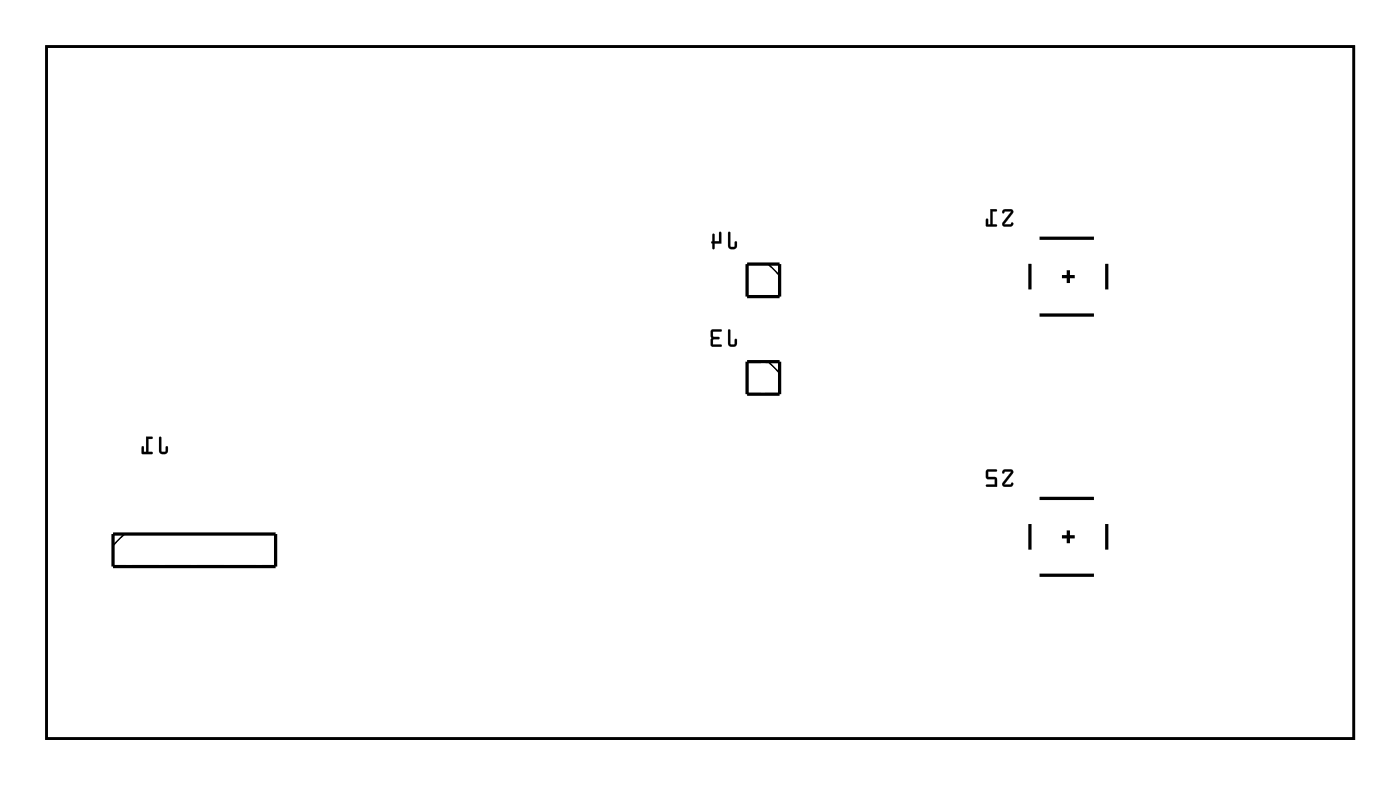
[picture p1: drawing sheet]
<svg xmlns="http://www.w3.org/2000/svg" width="109mm" height="61mm" viewBox="0 0 109 61" stroke-linecap="round" stroke-linejoin="round" font-family="sans-serif">
<path d="M3.6 3.6h102.2v54.1h-102.2z" fill="none" stroke="#000" stroke-width=".2"/>
<g fill="#000">
<path d="M56.9 18.1v1.1a.36 .36 0 0 0 .3 .3 .36 .36 0 0 0 .4-.3v-.3l-.1-.1-.1 .1v.4l-.3-.1-.1-1zM55.7 18.3l-.1 .5v.1l.1 .6 .1-.1v-.4h.5v-.8v-.1l-.1 .1v.6h-.4v-.5z"/>
<path d="M56.9 18.1v1.1a.37 .37 0 0 0 .3 .3 .37 .37 0 0 0 .4-.3v-.3a.1 .1 0 0 0-.1-.1 .1 .1 0 0 0-.1 .1v.4h-.3v-1.1zM56.9 18.1l.1 .1v1l.4 .1 .1-.4h.1v.3a.35 .35 0 0 1-.4 .3 .35 .35 0 0 1-.3-.3zM55.7 18.3l-.1 .5a.09 .09 0 0 0-.1 .1 .09 .09 0 0 0 .1 .1v.4a.1 .1 0 0 0 .1 .1 .1 .1 0 0 0 .1-.1v-.4h.6v-.8a.1 .1 0 0 0-.1-.1 .1 .1 0 0 0-.1 .1v.6h-.4v-.5zM55.7 18.3h.1v.6h.4v-.7l.1-.1v.1v.8h-.5v.4l-.1 .1-.1-.6h.1z"/>
<path d="M78.4 16.4l-.1 .2v.1l.2-.2h.5l-.7 .9v.2l.2 .1h.5l.1-.1v-.2l-.2 .1h-.4l.6-.8v-.2l-.1-.2zM77.4 16.3v1.2h-.2v-.4h-.1l-.1 .5 .8 .1v-.2h-.3v-1h.3l.1-.1z"/>
<path d="M78.3 16.4v.2a.13 .13 0 0 0 .1 0 .13 .13 0 0 0 .1-.1h.5l-.7 .9a.21 .21 0 0 0 0 .2 .21 .21 0 0 0 .2 .1h.5l.2-.2a.13 .13 0 0 0-.2-.1 .13 .13 0 0 0-.1 .1h-.4l.6-.8a.21 .21 0 0 0-.1-.4zM78.4 16.4l.6-.1a.21 .21 0 0 1 .1 .4l-.6 .8h.4l.2-.1v.2l-.7 .1-.1-.3 .7-.9h-.5l-.2 .1zM77.4 16.3v1.2h-.2v-.3a.1 .1 0 0 0-.1-.1 .1 .1 0 0 0-.1 .1v.5h.8a.1 .1 0 0 0 .1-.1 .1 .1 0 0 0-.1-.1h-.3v-1h.3a.1 .1 0 0 0 .1-.1 .1 .1 0 0 0-.1-.1zM77.4 16.3l.5 .1-.1 .1h-.3v1h.3v.2l-.8-.1 .1-.5h.1v.4h.2z"/>
<path d="M3.6 3.6v54.1h102.2v-54.1zM3.6 3.6h102.2v54.1h-102.2z"/>
<path d="M12.4 34.1v1.1a.36 .36 0 0 0 .4 .3 .36 .36 0 0 0 .3-.3v-.3l-.1-.1-.1 .1v.4l-.3-.1v-1zM11.4 34.1v1.2h-.2v-.4h-.1v.5l.8 .1v-.2h-.3v-1h.3v-.1z"/>
<path d="M12.4 34.1v1.1a.37 .37 0 0 0 .4 .3 .37 .37 0 0 0 .3-.3v-.3a.1 .1 0 0 0-.1-.1 .1 .1 0 0 0-.1 .1v.4h-.3v-1.1zM12.5 34.1l.1 .1v1l.3 .1 .1-.4h.1v.3a.35 .35 0 0 1-.3 .3 .35 .35 0 0 1-.4-.3zM11.4 34.1v1.2h-.2l.1-.4a.1 .1 0 0 0-.1-.1 .1 .1 0 0 0-.1 .1v.5l.7 .1a.1 .1 0 0 0 .1-.1 .1 .1 0 0 0-.1-.1h-.2v-1h.2a.1 .1 0 0 0 .1-.1 .1 .1 0 0 0-.1-.1zM11.4 34.1l.5 .1v.1h-.3v1h.3v.2l-.8-.1v-.5h.1v.4h.2z"/>
<path d="M56.9 25.7v1.1a.36 .36 0 0 0 .3 .3 .36 .36 0 0 0 .4-.3v-.3h-.1h-.1v.4h-.3l-.1-1.1zM55.6 25.8l-.1 1.2 .2 .1h.6v-.2h-.6v-.4h.5v-.1v-.1h-.5v-.4h.6l.1-.1z"/>
<path d="M56.9 25.7v1.1a.37 .37 0 0 0 .3 .3 .37 .37 0 0 0 .4-.3v-.2a.1 .1 0 0 0-.1-.1 .1 .1 0 0 0-.1 .1v.3h-.3v-1.1zM56.9 25.8h.1v1.1h.4l.1-.4h.1v.3a.35 .35 0 0 1-.4 .3 .35 .35 0 0 1-.3-.3zM55.6 25.8l-.1 1.2 .2 .1h.6a.1 .1 0 0 0 .1-.1 .1 .1 0 0 0-.1-.1h-.6v-.4h.4a.1 .1 0 0 0 .1-.1 .1 .1 0 0 0-.1-.1h-.4v-.4h.6a.1 .1 0 0 0 .1-.1 .1 .1 0 0 0-.1-.1zM55.6 25.8h.8l-.1 .1h-.6v.4h.5v.1v.1h-.5v.4h.6v.2h-.6l-.2-.1z"/>
<path d="M78.4 36.7l-.1 .2v.1l.2-.2 .5 .1-.7 .8v.2l.2 .1h.5l.1-.1v-.2l-.2 .1h-.4l.6-.8v-.2l-.1-.1zM77.1 36.7l-.1 .6 .2 .1h.5v.4h-.6l-.1 .2h.9l-.1-.7-.6-.1v-.4h.6l.1-.1z"/>
<path d="M78.3 36.7v.2a.13 .13 0 0 0 .1 .1 .13 .13 0 0 0 .1-.2l.5 .1-.7 .8a.21 .21 0 0 0 0 .2 .21 .21 0 0 0 .2 .1h.5l.2-.2a.13 .13 0 0 0-.2-.1 .13 .13 0 0 0-.1 .1h-.4l.6-.8a.21 .21 0 0 0-.1-.4zM78.4 36.7h.6a.2 .2 0 0 1 .1 .3l-.6 .8 .4 .1 .2-.2v.2l-.7 .1-.1-.2 .7-1h-.5l-.2 .2zM77.1 36.7v.7h.6v.4h-.6a.1 .1 0 0 0-.1 .1 .1 .1 0 0 0 .1 .1h.8l-.1-.7-.6-.1v-.4h.6a.1 .1 0 0 0 .1-.1 .1 .1 0 0 0-.1-.1zM77.1 36.7h.8l-.1 .1h-.6v.5h.6l.1 .7h-.9l.1-.1h.6v-.5h-.5l-.2-.1z"/>
</g>
<g fill="none" stroke="#000" stroke-width=".25">
<path d="M81.2 18.6h4.3M58.4 20.6h2.5v2.6h-2.5zM58.4 28.2h2.5v2.6h-2.5zM80.5 20.6v2M81.2 38.9h4.3M81.2 24.6h4.3M83 21.6h1M83.5 21.1v1M86.5 20.6v2M8.8 41.7h12.7v2.5h-12.7zM80.5 40.9v2M81.2 44.9h4.3"/>
<path d="M83 41.9h1M83.5 41.4v1M86.5 40.9v2"/>
</g>
<path d="M60 20.6l.9 .9M60 28.2l.9 .9M9.7 41.7l-.9 .9" fill="none" stroke="#000" stroke-width=".13"/>
<circle cx="80.2" cy="54.9" r=".66" fill="#fff"/>
<circle cx="80.2" cy="54.9" r=".66" fill="none" stroke="#fff" stroke-width=".62" stroke-linecap="butt"/>
<circle cx="82.7" cy="54.9" r=".66" fill="#fff"/>
<circle cx="82.7" cy="54.9" r=".66" fill="none" stroke="#fff" stroke-width=".62" stroke-linecap="butt"/>
<circle cx="85.3" cy="54.9" r=".66" fill="#fff"/>
<circle cx="85.3" cy="54.9" r=".66" fill="none" stroke="#fff" stroke-width=".62" stroke-linecap="butt"/>
<circle cx="87.8" cy="54.9" r=".66" fill="#fff"/>
<circle cx="87.8" cy="54.9" r=".66" fill="none" stroke="#fff" stroke-width=".62" stroke-linecap="butt"/>
<circle cx="45.7" cy="6.7" r=".66" fill="#fff"/>
<circle cx="45.7" cy="6.7" r=".66" fill="none" stroke="#fff" stroke-width=".62" stroke-linecap="butt"/>
<circle cx="90.4" cy="54.9" r=".66" fill="#fff"/>
<circle cx="90.4" cy="54.9" r=".66" fill="none" stroke="#fff" stroke-width=".62" stroke-linecap="butt"/>
<circle cx="92.9" cy="54.9" r=".66" fill="#fff"/>
<circle cx="92.9" cy="54.9" r=".66" fill="none" stroke="#fff" stroke-width=".62" stroke-linecap="butt"/>
<circle cx="95.4" cy="54.9" r=".66" fill="#fff"/>
<circle cx="95.4" cy="54.9" r=".66" fill="none" stroke="#fff" stroke-width=".62" stroke-linecap="butt"/>
<circle cx="100.5" cy="29.5" r=".66" fill="#fff"/>
<circle cx="100.5" cy="29.5" r=".66" fill="none" stroke="#fff" stroke-width=".62" stroke-linecap="butt"/>
<circle cx="54.8" cy="54.9" r=".66" fill="#fff"/>
<circle cx="54.8" cy="54.9" r=".66" fill="none" stroke="#fff" stroke-width=".62" stroke-linecap="butt"/>
<circle cx="57.3" cy="54.9" r=".66" fill="#fff"/>
<circle cx="57.3" cy="54.9" r=".66" fill="none" stroke="#fff" stroke-width=".62" stroke-linecap="butt"/>
<circle cx="39.6" cy="54.9" r=".66" fill="#fff"/>
<circle cx="39.6" cy="54.9" r=".66" fill="none" stroke="#fff" stroke-width=".62" stroke-linecap="butt"/>
<circle cx="59.9" cy="54.9" r=".66" fill="#fff"/>
<circle cx="59.9" cy="54.9" r=".66" fill="none" stroke="#fff" stroke-width=".62" stroke-linecap="butt"/>
<circle cx="62.4" cy="54.9" r=".66" fill="#fff"/>
<circle cx="62.4" cy="54.9" r=".66" fill="none" stroke="#fff" stroke-width=".62" stroke-linecap="butt"/>
<circle cx="65" cy="54.9" r=".66" fill="#fff"/>
<circle cx="65" cy="54.9" r=".66" fill="none" stroke="#fff" stroke-width=".62" stroke-linecap="butt"/>
<circle cx="67.5" cy="54.9" r=".66" fill="#fff"/>
<circle cx="67.5" cy="54.9" r=".66" fill="none" stroke="#fff" stroke-width=".62" stroke-linecap="butt"/>
<circle cx="70" cy="54.9" r=".66" fill="#fff"/>
<circle cx="70" cy="54.9" r=".66" fill="none" stroke="#fff" stroke-width=".62" stroke-linecap="butt"/>
<circle cx="100.5" cy="9.2" r=".66" fill="#fff"/>
<circle cx="100.5" cy="9.2" r=".66" fill="none" stroke="#fff" stroke-width=".62" stroke-linecap="butt"/>
<circle cx="72.6" cy="54.9" r=".66" fill="#fff"/>
<circle cx="72.6" cy="54.9" r=".66" fill="none" stroke="#fff" stroke-width=".62" stroke-linecap="butt"/>
<circle cx="100.5" cy="49.8" r=".66" fill="#fff"/>
<circle cx="100.5" cy="49.8" r=".66" fill="none" stroke="#fff" stroke-width=".62" stroke-linecap="butt"/>
<circle cx="59.9" cy="6.7" r=".66" fill="#fff"/>
<circle cx="59.9" cy="6.7" r=".66" fill="none" stroke="#fff" stroke-width=".62" stroke-linecap="butt"/>
<circle cx="100.5" cy="19.4" r=".66" fill="#fff"/>
<circle cx="100.5" cy="19.4" r=".66" fill="none" stroke="#fff" stroke-width=".62" stroke-linecap="butt"/>
<circle cx="100.5" cy="39.7" r=".66" fill="#fff"/>
<circle cx="100.5" cy="39.7" r=".66" fill="none" stroke="#fff" stroke-width=".62" stroke-linecap="butt"/>
<circle cx="35.5" cy="6.7" r=".66" fill="#fff"/>
<circle cx="35.5" cy="6.7" r=".66" fill="none" stroke="#fff" stroke-width=".62" stroke-linecap="butt"/>
<circle cx="49.7" cy="54.9" r=".66" fill="#fff"/>
<circle cx="49.7" cy="54.9" r=".66" fill="none" stroke="#fff" stroke-width=".62" stroke-linecap="butt"/>
<circle cx="49.7" cy="6.7" r=".66" fill="#fff"/>
<circle cx="49.7" cy="6.7" r=".66" fill="none" stroke="#fff" stroke-width=".62" stroke-linecap="butt"/>
<circle cx="100.5" cy="14.3" r=".66" fill="#fff"/>
<circle cx="100.5" cy="14.3" r=".66" fill="none" stroke="#fff" stroke-width=".62" stroke-linecap="butt"/>
<circle cx="100.5" cy="24.4" r=".66" fill="#fff"/>
<circle cx="100.5" cy="24.4" r=".66" fill="none" stroke="#fff" stroke-width=".62" stroke-linecap="butt"/>
<circle cx="100.5" cy="34.6" r=".66" fill="#fff"/>
<circle cx="100.5" cy="34.6" r=".66" fill="none" stroke="#fff" stroke-width=".62" stroke-linecap="butt"/>
<circle cx="100.5" cy="44.8" r=".66" fill="#fff"/>
<circle cx="100.5" cy="44.8" r=".66" fill="none" stroke="#fff" stroke-width=".62" stroke-linecap="butt"/>
<circle cx="90.4" cy="6.7" r=".66" fill="#fff"/>
<circle cx="90.4" cy="6.7" r=".66" fill="none" stroke="#fff" stroke-width=".62" stroke-linecap="butt"/>
<circle cx="87.8" cy="6.7" r=".66" fill="#fff"/>
<circle cx="87.8" cy="6.7" r=".66" fill="none" stroke="#fff" stroke-width=".62" stroke-linecap="butt"/>
<circle cx="85.3" cy="6.7" r=".66" fill="#fff"/>
<circle cx="85.3" cy="6.7" r=".66" fill="none" stroke="#fff" stroke-width=".62" stroke-linecap="butt"/>
<circle cx="30.4" cy="6.7" r=".66" fill="#fff"/>
<circle cx="30.4" cy="6.7" r=".66" fill="none" stroke="#fff" stroke-width=".62" stroke-linecap="butt"/>
<circle cx="82.7" cy="6.7" r=".66" fill="#fff"/>
<circle cx="82.7" cy="6.7" r=".66" fill="none" stroke="#fff" stroke-width=".62" stroke-linecap="butt"/>
<circle cx="40.6" cy="6.7" r=".66" fill="#fff"/>
<circle cx="40.6" cy="6.7" r=".66" fill="none" stroke="#fff" stroke-width=".62" stroke-linecap="butt"/>
<circle cx="80.2" cy="6.7" r=".66" fill="#fff"/>
<circle cx="80.2" cy="6.7" r=".66" fill="none" stroke="#fff" stroke-width=".62" stroke-linecap="butt"/>
<circle cx="77.7" cy="6.7" r=".66" fill="#fff"/>
<circle cx="77.7" cy="6.7" r=".66" fill="none" stroke="#fff" stroke-width=".62" stroke-linecap="butt"/>
<circle cx="75.1" cy="6.7" r=".66" fill="#fff"/>
<circle cx="75.1" cy="6.7" r=".66" fill="none" stroke="#fff" stroke-width=".62" stroke-linecap="butt"/>
<circle cx="72.6" cy="6.7" r=".66" fill="#fff"/>
<circle cx="72.6" cy="6.7" r=".66" fill="none" stroke="#fff" stroke-width=".62" stroke-linecap="butt"/>
<circle cx="34.5" cy="54.9" r=".66" fill="#fff"/>
<circle cx="34.5" cy="54.9" r=".66" fill="none" stroke="#fff" stroke-width=".62" stroke-linecap="butt"/>
<circle cx="44.6" cy="54.9" r=".66" fill="#fff"/>
<circle cx="44.6" cy="54.9" r=".66" fill="none" stroke="#fff" stroke-width=".62" stroke-linecap="butt"/>
<circle cx="65" cy="6.7" r=".66" fill="#fff"/>
<circle cx="65" cy="6.7" r=".66" fill="none" stroke="#fff" stroke-width=".62" stroke-linecap="butt"/>
<circle cx="54.8" cy="6.7" r=".66" fill="#fff"/>
<circle cx="54.8" cy="6.7" r=".66" fill="none" stroke="#fff" stroke-width=".62" stroke-linecap="butt"/>
<circle cx="100.5" cy="6.7" r=".66" fill="#fff"/>
<circle cx="100.5" cy="6.7" r=".66" fill="none" stroke="#fff" stroke-width=".62" stroke-linecap="butt"/>
<circle cx="100.5" cy="11.7" r=".66" fill="#fff"/>
<circle cx="100.5" cy="11.7" r=".66" fill="none" stroke="#fff" stroke-width=".62" stroke-linecap="butt"/>
<circle cx="100.5" cy="16.8" r=".66" fill="#fff"/>
<circle cx="100.5" cy="16.8" r=".66" fill="none" stroke="#fff" stroke-width=".62" stroke-linecap="butt"/>
<circle cx="100.5" cy="21.9" r=".66" fill="#fff"/>
<circle cx="100.5" cy="21.9" r=".66" fill="none" stroke="#fff" stroke-width=".62" stroke-linecap="butt"/>
<circle cx="100.5" cy="27" r=".66" fill="#fff"/>
<circle cx="100.5" cy="27" r=".66" fill="none" stroke="#fff" stroke-width=".62" stroke-linecap="butt"/>
<circle cx="100.5" cy="32.1" r=".66" fill="#fff"/>
<circle cx="100.5" cy="32.1" r=".66" fill="none" stroke="#fff" stroke-width=".62" stroke-linecap="butt"/>
<circle cx="100.5" cy="37.1" r=".66" fill="#fff"/>
<circle cx="100.5" cy="37.1" r=".66" fill="none" stroke="#fff" stroke-width=".62" stroke-linecap="butt"/>
<circle cx="100.5" cy="42.2" r=".66" fill="#fff"/>
<circle cx="100.5" cy="42.2" r=".66" fill="none" stroke="#fff" stroke-width=".62" stroke-linecap="butt"/>
<circle cx="100.5" cy="47.3" r=".66" fill="#fff"/>
<circle cx="100.5" cy="47.3" r=".66" fill="none" stroke="#fff" stroke-width=".62" stroke-linecap="butt"/>
<circle cx="27.9" cy="6.7" r=".66" fill="#fff"/>
<circle cx="27.9" cy="6.7" r=".66" fill="none" stroke="#fff" stroke-width=".62" stroke-linecap="butt"/>
<circle cx="24.8" cy="12.5" r=".66" fill="#fff"/>
<circle cx="24.8" cy="12.5" r=".66" fill="none" stroke="#fff" stroke-width=".62" stroke-linecap="butt"/>
<circle cx="24.8" cy="9.9" r=".66" fill="#fff"/>
<circle cx="24.8" cy="9.9" r=".66" fill="none" stroke="#fff" stroke-width=".62" stroke-linecap="butt"/>
<circle cx="22.3" cy="12.5" r=".66" fill="#fff"/>
<circle cx="22.3" cy="12.5" r=".66" fill="none" stroke="#fff" stroke-width=".62" stroke-linecap="butt"/>
<circle cx="22.3" cy="9.9" r=".66" fill="#fff"/>
<circle cx="22.3" cy="9.9" r=".66" fill="none" stroke="#fff" stroke-width=".62" stroke-linecap="butt"/>
<circle cx="19.8" cy="12.5" r=".66" fill="#fff"/>
<circle cx="19.8" cy="12.5" r=".66" fill="none" stroke="#fff" stroke-width=".62" stroke-linecap="butt"/>
<circle cx="19.8" cy="9.9" r=".66" fill="#fff"/>
<circle cx="19.8" cy="9.9" r=".66" fill="none" stroke="#fff" stroke-width=".62" stroke-linecap="butt"/>
<circle cx="70.2" cy="26.9" r=".66" fill="#fff"/>
<circle cx="70.2" cy="26.9" r=".66" fill="none" stroke="#fff" stroke-width=".62" stroke-linecap="butt"/>
<circle cx="67.7" cy="26.9" r=".66" fill="#fff"/>
<circle cx="67.7" cy="26.9" r=".66" fill="none" stroke="#fff" stroke-width=".62" stroke-linecap="butt"/>
<circle cx="70.2" cy="29.5" r=".66" fill="#fff"/>
<circle cx="70.2" cy="29.5" r=".66" fill="none" stroke="#fff" stroke-width=".62" stroke-linecap="butt"/>
<circle cx="67.7" cy="29.5" r=".66" fill="#fff"/>
<circle cx="67.7" cy="29.5" r=".66" fill="none" stroke="#fff" stroke-width=".62" stroke-linecap="butt"/>
<circle cx="70.2" cy="32" r=".66" fill="#fff"/>
<circle cx="70.2" cy="32" r=".66" fill="none" stroke="#fff" stroke-width=".62" stroke-linecap="butt"/>
<circle cx="67.7" cy="32" r=".66" fill="#fff"/>
<circle cx="67.7" cy="32" r=".66" fill="none" stroke="#fff" stroke-width=".62" stroke-linecap="butt"/>
<circle cx="33" cy="6.7" r=".66" fill="#fff"/>
<circle cx="33" cy="6.7" r=".66" fill="none" stroke="#fff" stroke-width=".62" stroke-linecap="butt"/>
<circle cx="38" cy="6.7" r=".66" fill="#fff"/>
<circle cx="38" cy="6.7" r=".66" fill="none" stroke="#fff" stroke-width=".62" stroke-linecap="butt"/>
<circle cx="43.1" cy="6.7" r=".66" fill="#fff"/>
<circle cx="43.1" cy="6.7" r=".66" fill="none" stroke="#fff" stroke-width=".62" stroke-linecap="butt"/>
<circle cx="31.9" cy="54.9" r=".66" fill="#fff"/>
<circle cx="31.9" cy="54.9" r=".66" fill="none" stroke="#fff" stroke-width=".62" stroke-linecap="butt"/>
<circle cx="37" cy="54.9" r=".66" fill="#fff"/>
<circle cx="37" cy="54.9" r=".66" fill="none" stroke="#fff" stroke-width=".62" stroke-linecap="butt"/>
<circle cx="42.1" cy="54.9" r=".66" fill="#fff"/>
<circle cx="42.1" cy="54.9" r=".66" fill="none" stroke="#fff" stroke-width=".62" stroke-linecap="butt"/>
<circle cx="47.2" cy="54.9" r=".66" fill="#fff"/>
<circle cx="47.2" cy="54.9" r=".66" fill="none" stroke="#fff" stroke-width=".62" stroke-linecap="butt"/>
<circle cx="67.5" cy="6.7" r=".66" fill="#fff"/>
<circle cx="67.5" cy="6.7" r=".66" fill="none" stroke="#fff" stroke-width=".62" stroke-linecap="butt"/>
<circle cx="62.4" cy="6.7" r=".66" fill="#fff"/>
<circle cx="62.4" cy="6.7" r=".66" fill="none" stroke="#fff" stroke-width=".62" stroke-linecap="butt"/>
<circle cx="57.3" cy="6.7" r=".66" fill="#fff"/>
<circle cx="57.3" cy="6.7" r=".66" fill="none" stroke="#fff" stroke-width=".62" stroke-linecap="butt"/>
<circle cx="52.3" cy="6.7" r=".66" fill="#fff"/>
<circle cx="52.3" cy="6.7" r=".66" fill="none" stroke="#fff" stroke-width=".62" stroke-linecap="butt"/>
<circle cx="98" cy="6.7" r=".66" fill="#fff"/>
<circle cx="98" cy="6.7" r=".66" fill="none" stroke="#fff" stroke-width=".62" stroke-linecap="butt"/>
<circle cx="98" cy="9.2" r=".66" fill="#fff"/>
<circle cx="98" cy="9.2" r=".66" fill="none" stroke="#fff" stroke-width=".62" stroke-linecap="butt"/>
<circle cx="98" cy="11.7" r=".66" fill="#fff"/>
<circle cx="98" cy="11.7" r=".66" fill="none" stroke="#fff" stroke-width=".62" stroke-linecap="butt"/>
<circle cx="98" cy="14.3" r=".66" fill="#fff"/>
<circle cx="98" cy="14.3" r=".66" fill="none" stroke="#fff" stroke-width=".62" stroke-linecap="butt"/>
<circle cx="98" cy="16.8" r=".66" fill="#fff"/>
<circle cx="98" cy="16.8" r=".66" fill="none" stroke="#fff" stroke-width=".62" stroke-linecap="butt"/>
<circle cx="98" cy="19.4" r=".66" fill="#fff"/>
<circle cx="98" cy="19.4" r=".66" fill="none" stroke="#fff" stroke-width=".62" stroke-linecap="butt"/>
<circle cx="98" cy="21.9" r=".66" fill="#fff"/>
<circle cx="98" cy="21.9" r=".66" fill="none" stroke="#fff" stroke-width=".62" stroke-linecap="butt"/>
<circle cx="98" cy="24.4" r=".66" fill="#fff"/>
<circle cx="98" cy="24.4" r=".66" fill="none" stroke="#fff" stroke-width=".62" stroke-linecap="butt"/>
<circle cx="98" cy="27" r=".66" fill="#fff"/>
<circle cx="98" cy="27" r=".66" fill="none" stroke="#fff" stroke-width=".62" stroke-linecap="butt"/>
<circle cx="98" cy="29.5" r=".66" fill="#fff"/>
<circle cx="98" cy="29.5" r=".66" fill="none" stroke="#fff" stroke-width=".62" stroke-linecap="butt"/>
<circle cx="98" cy="32.1" r=".66" fill="#fff"/>
<circle cx="98" cy="32.1" r=".66" fill="none" stroke="#fff" stroke-width=".62" stroke-linecap="butt"/>
<circle cx="98" cy="34.6" r=".66" fill="#fff"/>
<circle cx="98" cy="34.6" r=".66" fill="none" stroke="#fff" stroke-width=".62" stroke-linecap="butt"/>
<circle cx="98" cy="37.1" r=".66" fill="#fff"/>
<circle cx="98" cy="37.1" r=".66" fill="none" stroke="#fff" stroke-width=".62" stroke-linecap="butt"/>
<circle cx="98" cy="39.7" r=".66" fill="#fff"/>
<circle cx="98" cy="39.7" r=".66" fill="none" stroke="#fff" stroke-width=".62" stroke-linecap="butt"/>
<circle cx="98" cy="42.2" r=".66" fill="#fff"/>
<circle cx="98" cy="42.2" r=".66" fill="none" stroke="#fff" stroke-width=".62" stroke-linecap="butt"/>
<circle cx="98" cy="44.8" r=".66" fill="#fff"/>
<circle cx="98" cy="44.8" r=".66" fill="none" stroke="#fff" stroke-width=".62" stroke-linecap="butt"/>
<circle cx="98" cy="47.3" r=".66" fill="#fff"/>
<circle cx="98" cy="47.3" r=".66" fill="none" stroke="#fff" stroke-width=".62" stroke-linecap="butt"/>
<circle cx="98" cy="49.8" r=".66" fill="#fff"/>
<circle cx="98" cy="49.8" r=".66" fill="none" stroke="#fff" stroke-width=".62" stroke-linecap="butt"/>
<circle cx="77.7" cy="54.9" r=".66" fill="#fff"/>
<circle cx="77.7" cy="54.9" r=".66" fill="none" stroke="#fff" stroke-width=".62" stroke-linecap="butt"/>
<circle cx="80.2" cy="54.9" r=".66" fill="#fff"/>
<circle cx="80.2" cy="54.9" r=".66" fill="none" stroke="#fff" stroke-width=".62" stroke-linecap="butt"/>
<circle cx="82.7" cy="54.9" r=".66" fill="#fff"/>
<circle cx="82.7" cy="54.9" r=".66" fill="none" stroke="#fff" stroke-width=".62" stroke-linecap="butt"/>
<circle cx="85.3" cy="54.9" r=".66" fill="#fff"/>
<circle cx="85.3" cy="54.9" r=".66" fill="none" stroke="#fff" stroke-width=".62" stroke-linecap="butt"/>
<circle cx="87.8" cy="54.9" r=".66" fill="#fff"/>
<circle cx="87.8" cy="54.9" r=".66" fill="none" stroke="#fff" stroke-width=".62" stroke-linecap="butt"/>
<circle cx="45.7" cy="6.7" r=".66" fill="#fff"/>
<circle cx="45.7" cy="6.7" r=".66" fill="none" stroke="#fff" stroke-width=".62" stroke-linecap="butt"/>
<circle cx="90.4" cy="54.9" r=".66" fill="#fff"/>
<circle cx="90.4" cy="54.9" r=".66" fill="none" stroke="#fff" stroke-width=".62" stroke-linecap="butt"/>
<circle cx="92.9" cy="54.9" r=".66" fill="#fff"/>
<circle cx="92.9" cy="54.9" r=".66" fill="none" stroke="#fff" stroke-width=".62" stroke-linecap="butt"/>
<circle cx="95.4" cy="54.9" r=".66" fill="#fff"/>
<circle cx="95.4" cy="54.9" r=".66" fill="none" stroke="#fff" stroke-width=".62" stroke-linecap="butt"/>
<circle cx="100.5" cy="29.5" r=".66" fill="#fff"/>
<circle cx="100.5" cy="29.5" r=".66" fill="none" stroke="#fff" stroke-width=".62" stroke-linecap="butt"/>
<circle cx="54.8" cy="54.9" r=".66" fill="#fff"/>
<circle cx="54.8" cy="54.9" r=".66" fill="none" stroke="#fff" stroke-width=".62" stroke-linecap="butt"/>
<circle cx="57.3" cy="54.9" r=".66" fill="#fff"/>
<circle cx="57.3" cy="54.9" r=".66" fill="none" stroke="#fff" stroke-width=".62" stroke-linecap="butt"/>
<circle cx="39.6" cy="54.9" r=".66" fill="#fff"/>
<circle cx="39.6" cy="54.9" r=".66" fill="none" stroke="#fff" stroke-width=".62" stroke-linecap="butt"/>
<circle cx="59.9" cy="54.9" r=".66" fill="#fff"/>
<circle cx="59.9" cy="54.9" r=".66" fill="none" stroke="#fff" stroke-width=".62" stroke-linecap="butt"/>
<circle cx="62.4" cy="54.9" r=".66" fill="#fff"/>
<circle cx="62.4" cy="54.9" r=".66" fill="none" stroke="#fff" stroke-width=".62" stroke-linecap="butt"/>
<circle cx="65" cy="54.9" r=".66" fill="#fff"/>
<circle cx="65" cy="54.9" r=".66" fill="none" stroke="#fff" stroke-width=".62" stroke-linecap="butt"/>
<circle cx="67.5" cy="54.9" r=".66" fill="#fff"/>
<circle cx="67.5" cy="54.9" r=".66" fill="none" stroke="#fff" stroke-width=".62" stroke-linecap="butt"/>
<circle cx="70" cy="54.9" r=".66" fill="#fff"/>
<circle cx="70" cy="54.9" r=".66" fill="none" stroke="#fff" stroke-width=".62" stroke-linecap="butt"/>
<circle cx="100.5" cy="9.2" r=".66" fill="#fff"/>
<circle cx="100.5" cy="9.2" r=".66" fill="none" stroke="#fff" stroke-width=".62" stroke-linecap="butt"/>
<circle cx="72.6" cy="54.9" r=".66" fill="#fff"/>
<circle cx="72.6" cy="54.9" r=".66" fill="none" stroke="#fff" stroke-width=".62" stroke-linecap="butt"/>
<circle cx="100.5" cy="49.8" r=".66" fill="#fff"/>
<circle cx="100.5" cy="49.8" r=".66" fill="none" stroke="#fff" stroke-width=".62" stroke-linecap="butt"/>
<circle cx="59.9" cy="6.7" r=".66" fill="#fff"/>
<circle cx="59.9" cy="6.7" r=".66" fill="none" stroke="#fff" stroke-width=".62" stroke-linecap="butt"/>
<circle cx="100.5" cy="19.4" r=".66" fill="#fff"/>
<circle cx="100.5" cy="19.4" r=".66" fill="none" stroke="#fff" stroke-width=".62" stroke-linecap="butt"/>
<circle cx="100.5" cy="39.7" r=".66" fill="#fff"/>
<circle cx="100.5" cy="39.7" r=".66" fill="none" stroke="#fff" stroke-width=".62" stroke-linecap="butt"/>
<circle cx="35.5" cy="6.7" r=".66" fill="#fff"/>
<circle cx="35.5" cy="6.7" r=".66" fill="none" stroke="#fff" stroke-width=".62" stroke-linecap="butt"/>
<circle cx="49.7" cy="54.9" r=".66" fill="#fff"/>
<circle cx="49.7" cy="54.9" r=".66" fill="none" stroke="#fff" stroke-width=".62" stroke-linecap="butt"/>
<circle cx="49.7" cy="6.7" r=".66" fill="#fff"/>
<circle cx="49.7" cy="6.7" r=".66" fill="none" stroke="#fff" stroke-width=".62" stroke-linecap="butt"/>
<circle cx="100.5" cy="14.3" r=".66" fill="#fff"/>
<circle cx="100.5" cy="14.3" r=".66" fill="none" stroke="#fff" stroke-width=".62" stroke-linecap="butt"/>
<circle cx="100.5" cy="24.4" r=".66" fill="#fff"/>
<circle cx="100.5" cy="24.4" r=".66" fill="none" stroke="#fff" stroke-width=".62" stroke-linecap="butt"/>
<circle cx="100.5" cy="34.6" r=".66" fill="#fff"/>
<circle cx="100.5" cy="34.6" r=".66" fill="none" stroke="#fff" stroke-width=".62" stroke-linecap="butt"/>
<circle cx="100.5" cy="44.8" r=".66" fill="#fff"/>
<circle cx="100.5" cy="44.8" r=".66" fill="none" stroke="#fff" stroke-width=".62" stroke-linecap="butt"/>
<circle cx="90.4" cy="6.7" r=".66" fill="#fff"/>
<circle cx="90.4" cy="6.7" r=".66" fill="none" stroke="#fff" stroke-width=".62" stroke-linecap="butt"/>
<circle cx="87.8" cy="6.7" r=".66" fill="#fff"/>
<circle cx="87.8" cy="6.7" r=".66" fill="none" stroke="#fff" stroke-width=".62" stroke-linecap="butt"/>
<circle cx="85.3" cy="6.7" r=".66" fill="#fff"/>
<circle cx="85.3" cy="6.7" r=".66" fill="none" stroke="#fff" stroke-width=".62" stroke-linecap="butt"/>
<circle cx="30.4" cy="6.7" r=".66" fill="#fff"/>
<circle cx="30.4" cy="6.7" r=".66" fill="none" stroke="#fff" stroke-width=".62" stroke-linecap="butt"/>
<circle cx="82.7" cy="6.7" r=".66" fill="#fff"/>
<circle cx="82.7" cy="6.7" r=".66" fill="none" stroke="#fff" stroke-width=".62" stroke-linecap="butt"/>
<circle cx="40.6" cy="6.7" r=".66" fill="#fff"/>
<circle cx="40.6" cy="6.7" r=".66" fill="none" stroke="#fff" stroke-width=".62" stroke-linecap="butt"/>
<circle cx="80.2" cy="6.7" r=".66" fill="#fff"/>
<circle cx="80.2" cy="6.7" r=".66" fill="none" stroke="#fff" stroke-width=".62" stroke-linecap="butt"/>
<circle cx="77.7" cy="6.7" r=".66" fill="#fff"/>
<circle cx="77.7" cy="6.7" r=".66" fill="none" stroke="#fff" stroke-width=".62" stroke-linecap="butt"/>
<circle cx="75.1" cy="6.7" r=".66" fill="#fff"/>
<circle cx="75.1" cy="6.7" r=".66" fill="none" stroke="#fff" stroke-width=".62" stroke-linecap="butt"/>
<circle cx="72.6" cy="6.7" r=".66" fill="#fff"/>
<circle cx="72.6" cy="6.7" r=".66" fill="none" stroke="#fff" stroke-width=".62" stroke-linecap="butt"/>
<circle cx="34.5" cy="54.9" r=".66" fill="#fff"/>
<circle cx="34.5" cy="54.9" r=".66" fill="none" stroke="#fff" stroke-width=".62" stroke-linecap="butt"/>
<circle cx="44.6" cy="54.9" r=".66" fill="#fff"/>
<circle cx="44.6" cy="54.9" r=".66" fill="none" stroke="#fff" stroke-width=".62" stroke-linecap="butt"/>
<circle cx="65" cy="6.7" r=".66" fill="#fff"/>
<circle cx="65" cy="6.7" r=".66" fill="none" stroke="#fff" stroke-width=".62" stroke-linecap="butt"/>
<circle cx="54.8" cy="6.7" r=".66" fill="#fff"/>
<circle cx="54.8" cy="6.7" r=".66" fill="none" stroke="#fff" stroke-width=".62" stroke-linecap="butt"/>
<circle cx="100.5" cy="6.7" r=".66" fill="#fff"/>
<circle cx="100.5" cy="6.7" r=".66" fill="none" stroke="#fff" stroke-width=".62" stroke-linecap="butt"/>
<circle cx="100.5" cy="11.7" r=".66" fill="#fff"/>
<circle cx="100.5" cy="11.7" r=".66" fill="none" stroke="#fff" stroke-width=".62" stroke-linecap="butt"/>
<circle cx="100.5" cy="16.8" r=".66" fill="#fff"/>
<circle cx="100.5" cy="16.8" r=".66" fill="none" stroke="#fff" stroke-width=".62" stroke-linecap="butt"/>
<circle cx="100.5" cy="21.9" r=".66" fill="#fff"/>
<circle cx="100.5" cy="21.9" r=".66" fill="none" stroke="#fff" stroke-width=".62" stroke-linecap="butt"/>
<circle cx="100.5" cy="27" r=".66" fill="#fff"/>
<circle cx="100.5" cy="27" r=".66" fill="none" stroke="#fff" stroke-width=".62" stroke-linecap="butt"/>
<circle cx="100.5" cy="32.1" r=".66" fill="#fff"/>
<circle cx="100.5" cy="32.1" r=".66" fill="none" stroke="#fff" stroke-width=".62" stroke-linecap="butt"/>
<circle cx="100.5" cy="37.1" r=".66" fill="#fff"/>
<circle cx="100.5" cy="37.1" r=".66" fill="none" stroke="#fff" stroke-width=".62" stroke-linecap="butt"/>
<circle cx="100.5" cy="42.2" r=".66" fill="#fff"/>
<circle cx="100.5" cy="42.2" r=".66" fill="none" stroke="#fff" stroke-width=".62" stroke-linecap="butt"/>
<circle cx="100.5" cy="47.3" r=".66" fill="#fff"/>
<circle cx="100.5" cy="47.3" r=".66" fill="none" stroke="#fff" stroke-width=".62" stroke-linecap="butt"/>
<circle cx="27.9" cy="6.7" r=".66" fill="#fff"/>
<circle cx="27.9" cy="6.7" r=".66" fill="none" stroke="#fff" stroke-width=".62" stroke-linecap="butt"/>
<circle cx="24.8" cy="12.5" r=".66" fill="#fff"/>
<circle cx="24.8" cy="12.5" r=".66" fill="none" stroke="#fff" stroke-width=".62" stroke-linecap="butt"/>
<circle cx="24.8" cy="9.9" r=".66" fill="#fff"/>
<circle cx="24.8" cy="9.9" r=".66" fill="none" stroke="#fff" stroke-width=".62" stroke-linecap="butt"/>
<circle cx="22.3" cy="12.5" r=".66" fill="#fff"/>
<circle cx="22.3" cy="12.5" r=".66" fill="none" stroke="#fff" stroke-width=".62" stroke-linecap="butt"/>
<circle cx="22.3" cy="9.9" r=".66" fill="#fff"/>
<circle cx="22.3" cy="9.9" r=".66" fill="none" stroke="#fff" stroke-width=".62" stroke-linecap="butt"/>
<circle cx="19.8" cy="12.5" r=".66" fill="#fff"/>
<circle cx="19.8" cy="12.5" r=".66" fill="none" stroke="#fff" stroke-width=".62" stroke-linecap="butt"/>
<circle cx="19.8" cy="9.9" r=".66" fill="#fff"/>
<circle cx="19.8" cy="9.9" r=".66" fill="none" stroke="#fff" stroke-width=".62" stroke-linecap="butt"/>
<circle cx="70.2" cy="26.9" r=".66" fill="#fff"/>
<circle cx="70.2" cy="26.9" r=".66" fill="none" stroke="#fff" stroke-width=".62" stroke-linecap="butt"/>
<circle cx="67.7" cy="26.9" r=".66" fill="#fff"/>
<circle cx="67.7" cy="26.9" r=".66" fill="none" stroke="#fff" stroke-width=".62" stroke-linecap="butt"/>
<circle cx="70.2" cy="29.5" r=".66" fill="#fff"/>
<circle cx="70.2" cy="29.5" r=".66" fill="none" stroke="#fff" stroke-width=".62" stroke-linecap="butt"/>
<circle cx="67.7" cy="29.5" r=".66" fill="#fff"/>
<circle cx="67.7" cy="29.5" r=".66" fill="none" stroke="#fff" stroke-width=".62" stroke-linecap="butt"/>
<circle cx="70.2" cy="32" r=".66" fill="#fff"/>
<circle cx="70.2" cy="32" r=".66" fill="none" stroke="#fff" stroke-width=".62" stroke-linecap="butt"/>
<circle cx="67.7" cy="32" r=".66" fill="#fff"/>
<circle cx="67.7" cy="32" r=".66" fill="none" stroke="#fff" stroke-width=".62" stroke-linecap="butt"/>
<circle cx="33" cy="6.7" r=".66" fill="#fff"/>
<circle cx="33" cy="6.7" r=".66" fill="none" stroke="#fff" stroke-width=".62" stroke-linecap="butt"/>
<circle cx="38" cy="6.7" r=".66" fill="#fff"/>
<circle cx="38" cy="6.7" r=".66" fill="none" stroke="#fff" stroke-width=".62" stroke-linecap="butt"/>
<circle cx="43.1" cy="6.7" r=".66" fill="#fff"/>
<circle cx="43.1" cy="6.7" r=".66" fill="none" stroke="#fff" stroke-width=".62" stroke-linecap="butt"/>
<circle cx="31.9" cy="54.9" r=".66" fill="#fff"/>
<circle cx="31.9" cy="54.9" r=".66" fill="none" stroke="#fff" stroke-width=".62" stroke-linecap="butt"/>
<circle cx="37" cy="54.9" r=".66" fill="#fff"/>
<circle cx="37" cy="54.9" r=".66" fill="none" stroke="#fff" stroke-width=".62" stroke-linecap="butt"/>
<circle cx="42.1" cy="54.9" r=".66" fill="#fff"/>
<circle cx="42.1" cy="54.9" r=".66" fill="none" stroke="#fff" stroke-width=".62" stroke-linecap="butt"/>
<circle cx="47.2" cy="54.9" r=".66" fill="#fff"/>
<circle cx="47.2" cy="54.9" r=".66" fill="none" stroke="#fff" stroke-width=".62" stroke-linecap="butt"/>
<circle cx="67.5" cy="6.7" r=".66" fill="#fff"/>
<circle cx="67.5" cy="6.7" r=".66" fill="none" stroke="#fff" stroke-width=".62" stroke-linecap="butt"/>
<circle cx="62.4" cy="6.7" r=".66" fill="#fff"/>
<circle cx="62.4" cy="6.7" r=".66" fill="none" stroke="#fff" stroke-width=".62" stroke-linecap="butt"/>
<circle cx="57.3" cy="6.7" r=".66" fill="#fff"/>
<circle cx="57.3" cy="6.7" r=".66" fill="none" stroke="#fff" stroke-width=".62" stroke-linecap="butt"/>
<circle cx="52.3" cy="6.7" r=".66" fill="#fff"/>
<circle cx="52.3" cy="6.7" r=".66" fill="none" stroke="#fff" stroke-width=".62" stroke-linecap="butt"/>
<circle cx="98" cy="6.7" r=".66" fill="#fff"/>
<circle cx="98" cy="6.7" r=".66" fill="none" stroke="#fff" stroke-width=".62" stroke-linecap="butt"/>
<circle cx="98" cy="9.2" r=".66" fill="#fff"/>
<circle cx="98" cy="9.2" r=".66" fill="none" stroke="#fff" stroke-width=".62" stroke-linecap="butt"/>
<circle cx="98" cy="11.7" r=".66" fill="#fff"/>
<circle cx="98" cy="11.7" r=".66" fill="none" stroke="#fff" stroke-width=".62" stroke-linecap="butt"/>
<circle cx="98" cy="14.3" r=".66" fill="#fff"/>
<circle cx="98" cy="14.3" r=".66" fill="none" stroke="#fff" stroke-width=".62" stroke-linecap="butt"/>
<circle cx="98" cy="16.8" r=".66" fill="#fff"/>
<circle cx="98" cy="16.8" r=".66" fill="none" stroke="#fff" stroke-width=".62" stroke-linecap="butt"/>
<circle cx="98" cy="19.4" r=".66" fill="#fff"/>
<circle cx="98" cy="19.4" r=".66" fill="none" stroke="#fff" stroke-width=".62" stroke-linecap="butt"/>
<circle cx="98" cy="21.9" r=".66" fill="#fff"/>
<circle cx="98" cy="21.9" r=".66" fill="none" stroke="#fff" stroke-width=".62" stroke-linecap="butt"/>
<circle cx="98" cy="24.4" r=".66" fill="#fff"/>
<circle cx="98" cy="24.4" r=".66" fill="none" stroke="#fff" stroke-width=".62" stroke-linecap="butt"/>
<circle cx="98" cy="27" r=".66" fill="#fff"/>
<circle cx="98" cy="27" r=".66" fill="none" stroke="#fff" stroke-width=".62" stroke-linecap="butt"/>
<circle cx="98" cy="29.5" r=".66" fill="#fff"/>
<circle cx="98" cy="29.5" r=".66" fill="none" stroke="#fff" stroke-width=".62" stroke-linecap="butt"/>
<circle cx="98" cy="32.1" r=".66" fill="#fff"/>
<circle cx="98" cy="32.1" r=".66" fill="none" stroke="#fff" stroke-width=".62" stroke-linecap="butt"/>
<circle cx="98" cy="34.6" r=".66" fill="#fff"/>
<circle cx="98" cy="34.6" r=".66" fill="none" stroke="#fff" stroke-width=".62" stroke-linecap="butt"/>
<circle cx="98" cy="37.1" r=".66" fill="#fff"/>
<circle cx="98" cy="37.1" r=".66" fill="none" stroke="#fff" stroke-width=".62" stroke-linecap="butt"/>
<circle cx="98" cy="39.7" r=".66" fill="#fff"/>
<circle cx="98" cy="39.7" r=".66" fill="none" stroke="#fff" stroke-width=".62" stroke-linecap="butt"/>
<circle cx="98" cy="42.2" r=".66" fill="#fff"/>
<circle cx="98" cy="42.2" r=".66" fill="none" stroke="#fff" stroke-width=".62" stroke-linecap="butt"/>
<circle cx="98" cy="44.8" r=".66" fill="#fff"/>
<circle cx="98" cy="44.8" r=".66" fill="none" stroke="#fff" stroke-width=".62" stroke-linecap="butt"/>
<circle cx="98" cy="47.3" r=".66" fill="#fff"/>
<circle cx="98" cy="47.3" r=".66" fill="none" stroke="#fff" stroke-width=".62" stroke-linecap="butt"/>
<circle cx="98" cy="49.8" r=".66" fill="#fff"/>
<circle cx="98" cy="49.8" r=".66" fill="none" stroke="#fff" stroke-width=".62" stroke-linecap="butt"/>
<circle cx="77.7" cy="54.9" r=".66" fill="#fff"/>
<circle cx="77.7" cy="54.9" r=".66" fill="none" stroke="#fff" stroke-width=".62" stroke-linecap="butt"/>
<circle cx="10.1" cy="43" r=".74" fill="#fff"/>
<circle cx="10.1" cy="43" r=".74" fill="none" stroke="#fff" stroke-width=".76" stroke-linecap="butt"/>
<circle cx="12.6" cy="43" r=".74" fill="#fff"/>
<circle cx="12.6" cy="43" r=".74" fill="none" stroke="#fff" stroke-width=".76" stroke-linecap="butt"/>
<circle cx="15.2" cy="43" r=".74" fill="#fff"/>
<circle cx="15.2" cy="43" r=".74" fill="none" stroke="#fff" stroke-width=".76" stroke-linecap="butt"/>
<circle cx="17.7" cy="43" r=".74" fill="#fff"/>
<circle cx="17.7" cy="43" r=".74" fill="none" stroke="#fff" stroke-width=".76" stroke-linecap="butt"/>
<circle cx="20.3" cy="43" r=".74" fill="#fff"/>
<circle cx="20.3" cy="43" r=".74" fill="none" stroke="#fff" stroke-width=".76" stroke-linecap="butt"/>
<circle cx="80.2" cy="44.2" r=".7" fill="#fff"/>
<circle cx="80.2" cy="44.2" r=".7" fill="none" stroke="#fff" stroke-width=".76" stroke-linecap="butt"/>
<circle cx="86.7" cy="44.2" r=".7" fill="#fff"/>
<circle cx="86.7" cy="44.2" r=".7" fill="none" stroke="#fff" stroke-width=".76" stroke-linecap="butt"/>
<circle cx="80.2" cy="39.7" r=".7" fill="#fff"/>
<circle cx="80.2" cy="39.7" r=".7" fill="none" stroke="#fff" stroke-width=".76" stroke-linecap="butt"/>
<circle cx="86.7" cy="39.7" r=".7" fill="#fff"/>
<circle cx="86.7" cy="39.7" r=".7" fill="none" stroke="#fff" stroke-width=".76" stroke-linecap="butt"/>
<circle cx="80.2" cy="23.9" r=".7" fill="#fff"/>
<circle cx="80.2" cy="23.9" r=".7" fill="none" stroke="#fff" stroke-width=".76" stroke-linecap="butt"/>
<circle cx="86.7" cy="23.9" r=".7" fill="#fff"/>
<circle cx="86.7" cy="23.9" r=".7" fill="none" stroke="#fff" stroke-width=".76" stroke-linecap="butt"/>
<circle cx="80.2" cy="19.4" r=".7" fill="#fff"/>
<circle cx="80.2" cy="19.4" r=".7" fill="none" stroke="#fff" stroke-width=".76" stroke-linecap="butt"/>
<circle cx="86.7" cy="19.4" r=".7" fill="#fff"/>
<circle cx="86.7" cy="19.4" r=".7" fill="none" stroke="#fff" stroke-width=".76" stroke-linecap="butt"/>
<circle cx="59.6" cy="21.9" r=".74" fill="#fff"/>
<circle cx="59.6" cy="21.9" r=".74" fill="none" stroke="#fff" stroke-width=".76" stroke-linecap="butt"/>
<circle cx="59.6" cy="29.5" r=".74" fill="#fff"/>
<circle cx="59.6" cy="29.5" r=".74" fill="none" stroke="#fff" stroke-width=".76" stroke-linecap="butt"/>
<path d="M40.3 37.9h1.5v1.5h-1.5z" fill="#fff"/>
<path d="M40.3 37.9h1.5v1.5h-1.5z" fill="none" stroke="#fff" stroke-width=".76" stroke-linecap="butt"/>
<circle cx="41.1" cy="38.7" r=".76" fill="#fff"/>
<circle cx="41.1" cy="38.7" r=".76" fill="none" stroke="#fff" stroke-width=".76" stroke-linecap="butt"/>
<circle cx="41.1" cy="43.7" r=".76" fill="#fff"/>
<circle cx="41.1" cy="43.7" r=".76" fill="none" stroke="#fff" stroke-width=".76" stroke-linecap="butt"/>
<path d="M40.3 37.9h1.5v1.5h-1.5z" fill="#fff"/>
<path d="M40.3 37.9h1.5v1.5h-1.5z" fill="none" stroke="#fff" stroke-width=".76" stroke-linecap="butt"/>
<circle cx="41.1" cy="38.7" r=".76" fill="#fff"/>
<circle cx="41.1" cy="38.7" r=".76" fill="none" stroke="#fff" stroke-width=".76" stroke-linecap="butt"/>
<circle cx="41.1" cy="43.7" r=".76" fill="#fff"/>
<circle cx="41.1" cy="43.7" r=".76" fill="none" stroke="#fff" stroke-width=".76" stroke-linecap="butt"/>
<circle cx="37.8" cy="19.1" r=".35" fill="#fff"/>
<circle cx="37.8" cy="19.1" r=".35" fill="none" stroke="#fff" stroke-width=".55"/>
</svg>
